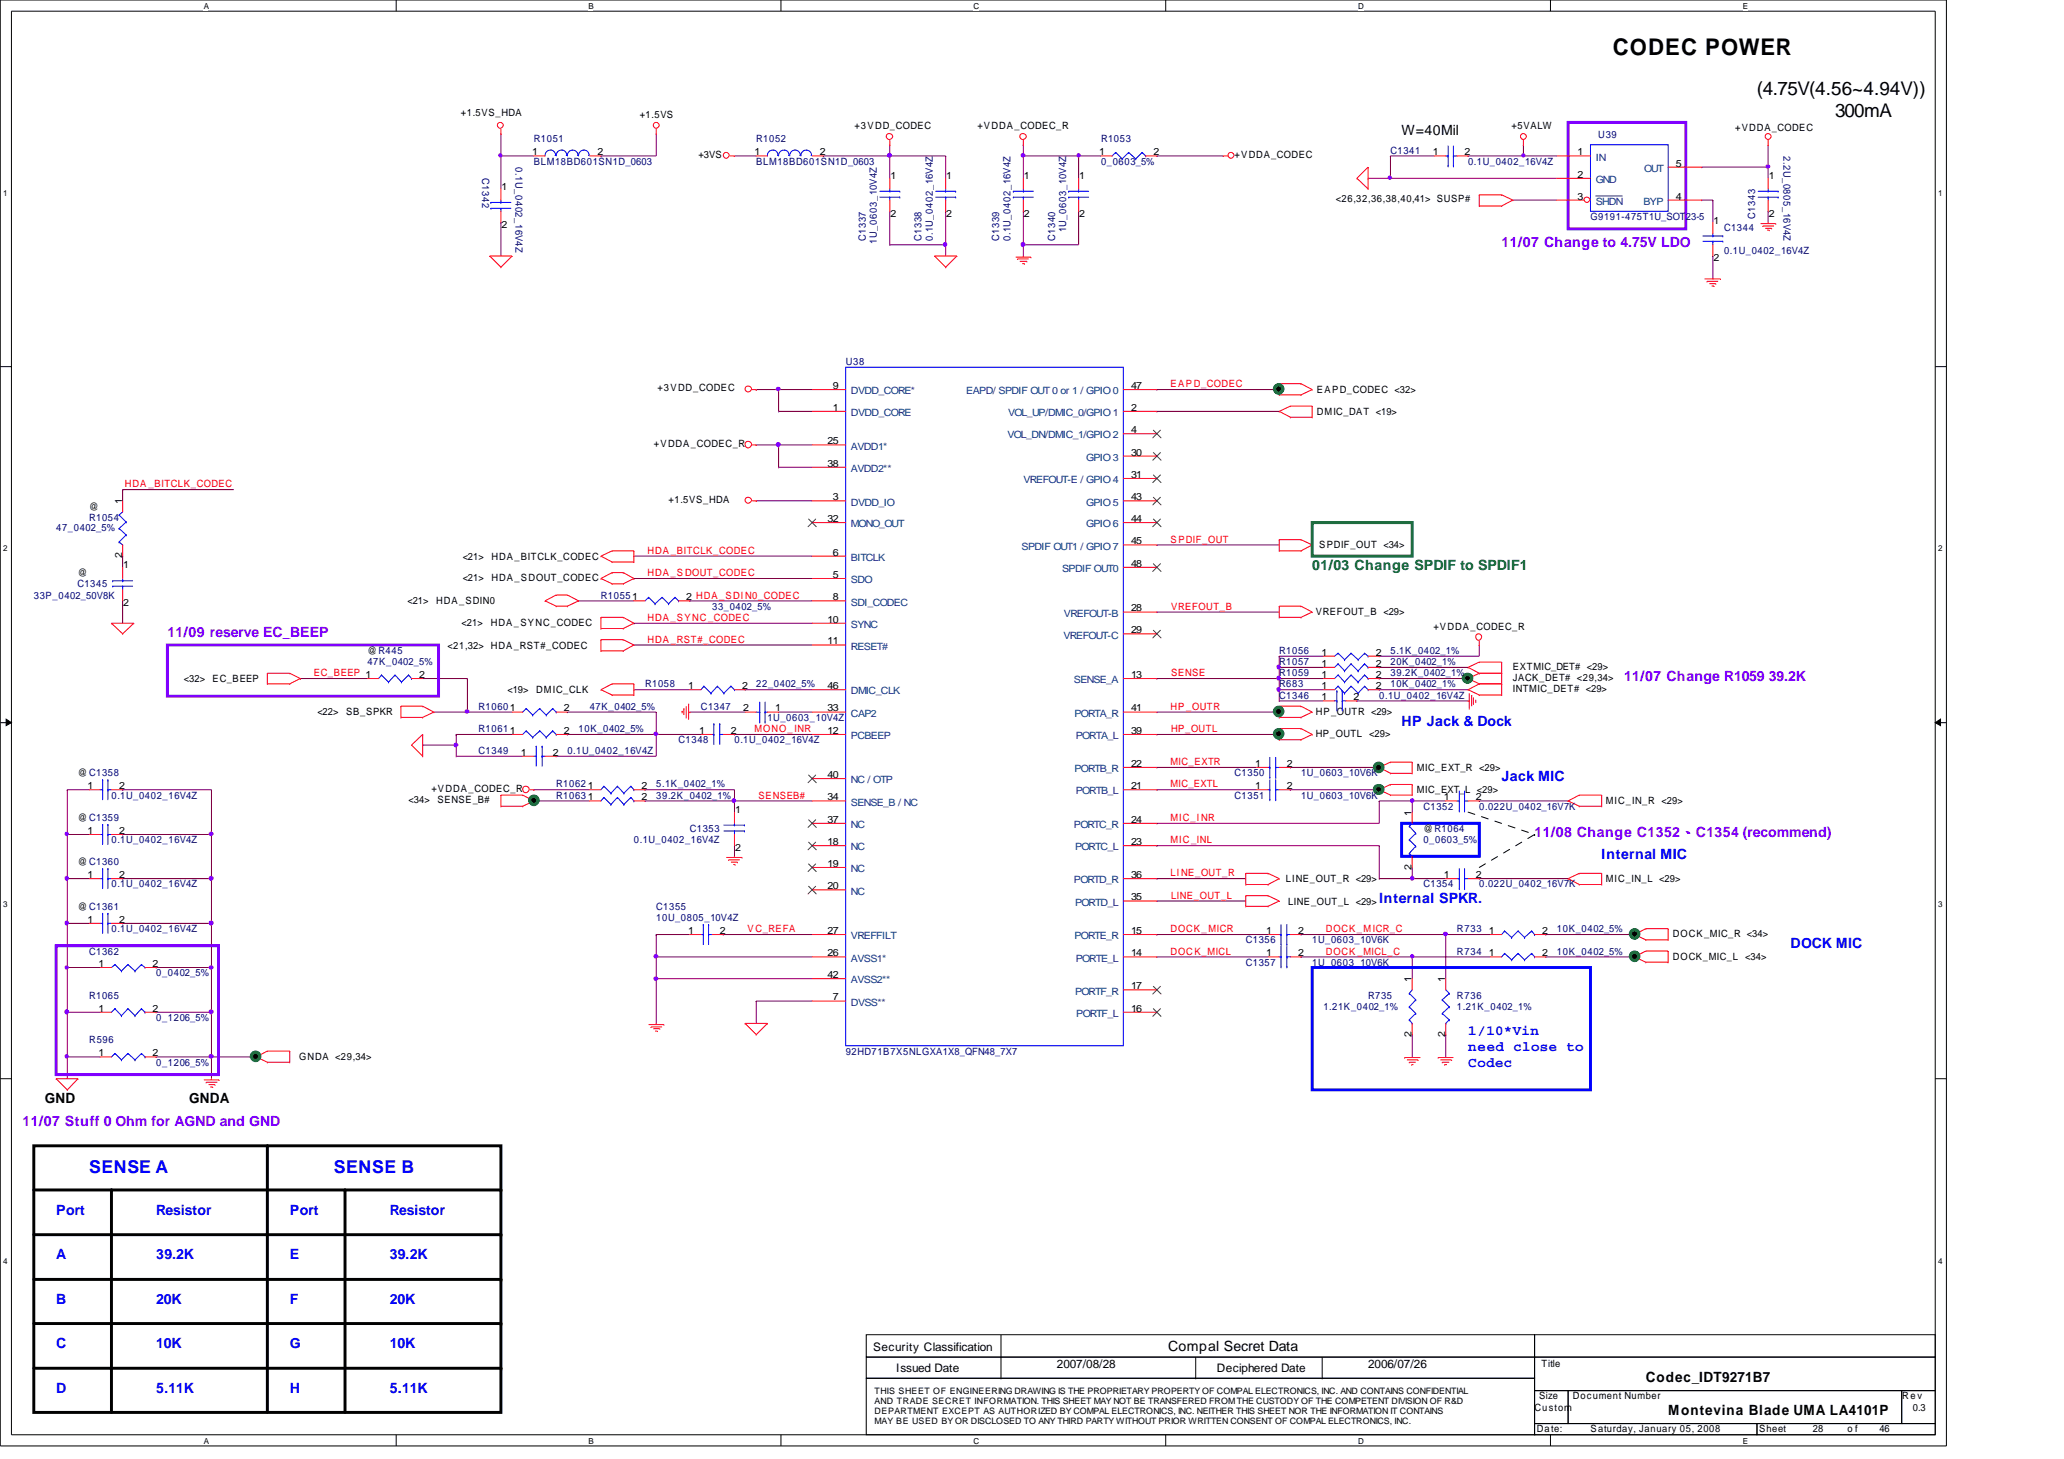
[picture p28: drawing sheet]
<svg xmlns="http://www.w3.org/2000/svg" width="297mm" height="210mm" viewBox="0 0 297 210" stroke-linecap="round" stroke-linejoin="round" font-family="sans-serif">
<defs><g id="words">
<text font-size="3.3" x="232.1" y="7.9">CODEC POWER</text>
<g font-size="2.7">
<text x="252.9" y="13.6">(4.75V(4.56~4.94V))</text>
<text x="264.1" y="16.8">300mA</text>
</g>
<g font-size="2.5" fill="#00f">
<text x="12.8" y="168.8">SENSE A</text>
<text x="48" y="168.8">SENSE B</text>
</g>
<g font-size="2">
<text x="201.7" y="19.4">W=40Mil</text>
<text x="6.5" y="158.7">GND</text>
<text x="27.2" y="158.7">GNDA</text>
<text x="168.1" y="194.3">Compal Secret Data</text>
<text x="236.9" y="198.8">Codec_IDT9271B7</text>
<text x="240.1" y="203.6">Montevina Blade UMA LA4101P</text>
</g>
<g font-size="2" fill="#8000ff">
<text x="216.1" y="35.6">11/07 Change to 4.75V LDO</text>
<text x="24.1" y="91.6">11/09 reserve EC_BEEP</text>
<text x="233.7" y="98">11/07 Change R1059 39.2K</text>
<text x="220.8" y="120.4">11/08 Change C1352、C1354 (recommend)</text>
<text x="3.3" y="162">11/07 Stuff 0 Ohm for AGND and GND</text>
</g>
<text font-size="2" fill="#008000" x="188.8" y="82">01/03 Change SPDIF to SPDIF1</text>
<g font-size="2" fill="#00f">
<text x="201.7" y="104.4">HP Jack &amp; Dock</text>
<text x="216.1" y="112.4">Jack MIC</text>
<text x="230.5" y="123.6">Internal MIC</text>
<text x="198.5" y="130">Internal SPKR.</text>
<text x="257.7" y="136.4">DOCK MIC</text>
<text x="211.3" y="148.9">1/10*Vin</text>
<text x="211.3" y="151.2">need close to</text>
<text x="211.3" y="153.5">Codec</text>
<text x="8.1" y="174.8">Port</text>
<text x="22.5" y="174.8">Resistor</text>
<text x="41.7" y="174.8">Port</text>
<text x="56.1" y="174.8">Resistor</text>
<text x="8.1" y="181.2">A</text>
<text x="22.5" y="181.2">39.2K</text>
<text x="41.7" y="181.2">E</text>
<text x="56.1" y="181.2">39.2K</text>
<text x="8.1" y="187.6">B</text>
<text x="22.5" y="187.6">20K</text>
<text x="41.7" y="187.6">F</text>
<text x="56.1" y="187.6">20K</text>
<text x="8.1" y="194">C</text>
<text x="22.5" y="194">10K</text>
<text x="41.7" y="194">G</text>
<text x="56.1" y="194">10K</text>
<text x="8.1" y="200.4">D</text>
<text x="22.5" y="200.4">5.11K</text>
<text x="41.7" y="200.4">H</text>
<text x="56.1" y="200.4">5.11K</text>
</g>
<g font-size="1.7">
<text x="125.7" y="194.3">Security Classification</text>
<text x="129" y="197.4">Issued Date</text>
<text x="152.1" y="196.8">2007/08/28</text>
<text x="175.1" y="197.4">Deciphered Date</text>
<text x="196.9" y="196.8">2006/07/26</text>
</g>
<g font-size="1.4">
<text x="66.3" y="16.7">+1.5VS_HDA</text>
<text x="92.1" y="16.9">+1.5VS</text>
<text x="76.6" y="22.4">1</text>
<text x="86" y="22.4">2</text>
<text x="100.5" y="22.7">+3VS</text>
<text x="108.6" y="22.4">1</text>
<text x="118" y="22.4">2</text>
<text x="123" y="18.5">+3VDD_CODEC</text>
<text x="140.7" y="18.5">+VDDA_CODEC_R</text>
<text x="158.2" y="22.4">1</text>
<text x="166" y="22.4">2</text>
<text x="177.7" y="22.7">+VDDA_CODEC</text>
<text x="206.2" y="22.4">1</text>
<text x="210.8" y="22.4">2</text>
<text x="217.5" y="18.5">+5VALW</text>
<text x="227" y="22.4">1</text>
<text x="241.2" y="24">5</text>
<text x="249.7" y="18.9">+VDDA_CODEC</text>
<text x="72.2" y="27.3">1</text>
<text x="128.1" y="25.7">1</text>
<text x="136.2" y="25.7">1</text>
<text x="147.4" y="25.7">1</text>
<text x="155.3" y="25.7">1</text>
<text x="192.2" y="29.1">&lt;26,32,36,38,40,41&gt; SUSP#</text>
<text x="227" y="25.6">2</text>
<text x="227" y="28.7">3</text>
<text x="241.2" y="28.7">4</text>
<text x="254.5" y="25.7">1</text>
<text x="72.2" y="32.8">2</text>
<text x="128.1" y="31.2">2</text>
<text x="136.2" y="31.2">2</text>
<text x="147.4" y="31.2">2</text>
<text x="155.3" y="31.2">2</text>
<text x="246.6" y="32.2">1</text>
<text x="254.5" y="31.2">2</text>
<text x="246.6" y="37.6">2</text>
<text x="94.6" y="56.3">+3VDD_CODEC</text>
<text x="119.8" y="59.1">1</text>
<text x="119.8" y="56">9</text>
<text x="162.8" y="59.1">2</text>
<text x="162.8" y="56">47</text>
<text x="189.5" y="56.5">EAPD_CODEC &lt;32&gt;</text>
<text x="189.5" y="59.7">DMIC_DAT &lt;19&gt;</text>
<text x="94.1" y="64.3">+VDDA_CODEC_R</text>
<text x="119.1" y="63.9">25</text>
<text x="162.8" y="62.3">4</text>
<text x="162.8" y="65.5">30</text>
<text x="119.1" y="67.1">38</text>
<text x="119.8" y="72">3</text>
<text x="162.8" y="68.7">31</text>
<text x="162.8" y="72">43</text>
<text x="12.8" y="73.3">@</text>
<text x="17.6" y="72.6" transform="rotate(-90 17.6 72.6)">1</text>
<text x="96.2" y="72.3">+1.5VS_HDA</text>
<text x="119.1" y="75.1">32</text>
<text x="162.8" y="75.1">44</text>
<text x="11.2" y="82.9">@</text>
<text x="17.6" y="80.3" transform="rotate(-90 17.6 80.3)">2</text>
<text x="17.7" y="81.8">1</text>
<text x="66.6" y="80.5">&lt;21&gt;</text>
<text x="66.6" y="83.7">&lt;21&gt;</text>
<text x="70.7" y="80.5">HDA_BITCLK_CODEC</text>
<text x="70.7" y="83.7">HDA_SDOUT_CODEC</text>
<text x="119.8" y="79.9">6</text>
<text x="119.8" y="83.1">5</text>
<text x="162.8" y="81.5">48</text>
<text x="162.8" y="78.3">45</text>
<text x="189.9" y="78.9">SPDIF_OUT &lt;34&gt;</text>
<text x="17.7" y="87.2">2</text>
<text x="58.6" y="86.9">&lt;21&gt;</text>
<text x="62.8" y="86.9">HDA_SDIN0</text>
<text x="98.8" y="86.4">2 HDA_SDIN0_CODEC</text>
<text x="119.1" y="89.6">10</text>
<text x="119.8" y="86.4">8</text>
<text x="162.8" y="88">28</text>
<text x="189.4" y="88.5">VREFOUT_B &lt;29&gt;</text>
<text x="52.9" y="94.1">@ R445</text>
<text x="64.4" y="93.3">&lt;21,32&gt; HDA_RST#_CODEC</text>
<text x="66.4" y="90.1">&lt;21&gt;</text>
<text x="70.7" y="90.1">HDA_SYNC_CODEC</text>
<text x="119.1" y="92.7">11</text>
<text x="162.8" y="91.1">29</text>
<text x="190.2" y="95.9">1</text>
<text x="190.2" y="94.3">1</text>
<text x="198" y="95.9">2</text>
<text x="198" y="94.3">2</text>
<text x="206.3" y="90.6">+VDDA_CODEC_R</text>
<text x="26.5" y="98.1">&lt;32&gt;</text>
<text x="30.6" y="98.1">EC_BEEP</text>
<text x="60.3" y="97.5">2</text>
<text x="73" y="99.7">&lt;19&gt;</text>
<text x="77.2" y="99.7">DMIC_CLK</text>
<text x="99" y="99.1">1</text>
<text x="106.8" y="99.1">2</text>
<text x="119.1" y="99.1">46</text>
<text x="162.8" y="97.5">13</text>
<text x="190.2" y="97.5">1</text>
<text x="190.2" y="99.1">1</text>
<text x="190.2" y="100.8">1</text>
<text x="194.8" y="100.8">2</text>
<text x="198" y="97.5">2</text>
<text x="198" y="99.1">2</text>
<text x="217.7" y="96.4">EXTMIC_DET# &lt;29&gt;</text>
<text x="217.7" y="98">JACK_DET# &lt;29,34&gt;</text>
<text x="217.7" y="99.6">INTMIC_DET# &lt;29&gt;</text>
<text x="45.7" y="102.9">&lt;22&gt;</text>
<text x="49.8" y="102.9">SB_SPKR</text>
<text x="81.1" y="105.6">2</text>
<text x="81.1" y="102.4">2</text>
<text x="100.6" y="105.6">1</text>
<text x="105.2" y="105.6">2</text>
<text x="107" y="102.4">2</text>
<text x="111.5" y="102.4">1</text>
<text x="119.1" y="105.6">12</text>
<text x="119.1" y="102.4">33</text>
<text x="162.8" y="102.4">41</text>
<text x="162.8" y="105.6">39</text>
<text x="189.4" y="106.1">HP_OUTL</text>
<text x="189.4" y="102.9">HP_OUTR &lt;29&gt;</text>
<text x="197.1" y="106.1">&lt;29&gt;</text>
<text x="11.2" y="111.7">@ C1358</text>
<text x="12.6" y="113.5">1</text>
<text x="17.1" y="113.5">2</text>
<text x="62.1" y="114">+VDDA_CODEC_R</text>
<text x="75" y="108.7">1</text>
<text x="79.5" y="108.7">2</text>
<text x="84.6" y="113.5">1</text>
<text x="92.3" y="113.5">2</text>
<text x="119.1" y="111.9">40</text>
<text x="162.8" y="113.5">21</text>
<text x="162.8" y="110.3">22</text>
<text x="180.6" y="113.5">1</text>
<text x="180.6" y="110.3">1</text>
<text x="185.2" y="113.5">2</text>
<text x="185.2" y="110.3">2</text>
<text x="203.9" y="110.9">MIC_EXT_R &lt;29&gt;</text>
<text x="11.2" y="118.1">@ C1359</text>
<text x="12.6" y="120">1</text>
<text x="17.1" y="120">2</text>
<text x="58.8" y="115.6">&lt;34&gt;</text>
<text x="62.9" y="115.6">SENSE_B#</text>
<text x="84.6" y="115.1">1</text>
<text x="92.3" y="115.1">2</text>
<text x="105.8" y="117">1</text>
<text x="119.1" y="115.1">34</text>
<text x="119.1" y="118.4">37</text>
<text x="162.8" y="118.4">24</text>
<text x="203.2" y="117.3" transform="rotate(-90 203.2 117.3)">1</text>
<text x="203.9" y="114.1">MIC_EXT_L &lt;29&gt;</text>
<text x="204.8" y="119.7">@ R1064</text>
<text x="207.8" y="115.1">1</text>
<text x="212.4" y="115.1">2</text>
<text x="231.1" y="115.7">MIC_IN_R &lt;29&gt;</text>
<text x="11.2" y="124.5">@ C1360</text>
<text x="105.8" y="122.4">2</text>
<text x="119.1" y="121.6">18</text>
<text x="119.1" y="124.7">19</text>
<text x="162.8" y="121.6">23</text>
<text x="203.2" y="125.1" transform="rotate(-90 203.2 125.1)">2</text>
<text x="11.2" y="130.9">@ C1361</text>
<text x="12.6" y="126.3">1</text>
<text x="17.1" y="126.3">2</text>
<text x="119.1" y="127.9">20</text>
<text x="162.8" y="126.3">36</text>
<text x="162.8" y="129.5">35</text>
<text x="185" y="126.9">LINE_OUT_R &lt;29&gt;</text>
<text x="185.4" y="130.1">LINE_OUT_L &lt;29&gt;</text>
<text x="207.8" y="126.3">1</text>
<text x="212.4" y="126.3">2</text>
<text x="231.1" y="126.9">MIC_IN_L &lt;29&gt;</text>
<text x="12.6" y="132.8">1</text>
<text x="17.1" y="132.8">2</text>
<text x="99" y="134.4">1</text>
<text x="103.6" y="134.4">2</text>
<text x="119.1" y="134.4">27</text>
<text x="119.1" y="137.6">26</text>
<text x="162.8" y="137.6">14</text>
<text x="162.8" y="134.4">15</text>
<text x="182.2" y="134.4">1</text>
<text x="182.2" y="137.6">1</text>
<text x="186.8" y="134.4">2</text>
<text x="186.8" y="137.6">2</text>
<text x="214.2" y="137.6">1</text>
<text x="214.2" y="134.4">1</text>
<text x="221.9" y="137.6">2</text>
<text x="221.9" y="134.4">2</text>
<text x="240.7" y="134.9">DOCK_MIC_R &lt;34&gt;</text>
<text x="14.2" y="139.1">1</text>
<text x="22" y="139.1">2</text>
<text x="119.1" y="140.7">42</text>
<text x="119.8" y="143.9">7</text>
<text x="162.8" y="142.3">17</text>
<text x="203.2" y="141.3" transform="rotate(-90 203.2 141.3)">1</text>
<text x="208" y="141.3" transform="rotate(-90 208 141.3)">1</text>
<text x="240.7" y="138.1">DOCK_MIC_L</text>
<text x="251.2" y="138.1">&lt;34&gt;</text>
<text x="14.2" y="145.5">1</text>
<text x="22" y="145.5">2</text>
<text x="162.8" y="145.5">16</text>
<text x="203.2" y="149.2" transform="rotate(-90 203.2 149.2)">2</text>
<text x="208" y="149.2" transform="rotate(-90 208 149.2)">2</text>
<text x="14.2" y="152">1</text>
<text x="22" y="152">2</text>
<text x="43" y="152.5">GNDA &lt;29,34&gt;</text>
<text x="221.9" y="196.7">Title</text>
<text x="220.8" y="202.9">Custom</text>
<text x="221.5" y="201.3">Size</text>
<text x="226.4" y="201.3">Document Number</text>
<text x="273.8" y="201.3">Re v</text>
<text x="275.3" y="202.9">0.3</text>
<text x="221.2" y="206.1">Date:</text>
<text x="228.9" y="206.1">Saturday, January 05, 2008</text>
<text x="253.2" y="206.1">Sheet</text>
<text x="260.9" y="206.1">28</text>
<text x="265.9" y="206.1">o f</text>
<text x="270.5" y="206.1">46</text>
</g>
<g font-size="1.4" fill="#000080">
<text x="76.8" y="20.5">R1051</text>
<text x="76.8" y="23.7">BLM18BD601SN1D_0603</text>
<text x="108.8" y="20.5">R1052</text>
<text x="108.8" y="23.7">BLM18BD601SN1D_0603</text>
<text x="158.4" y="20.5">R1053</text>
<text x="158.4" y="23.7">0_0603_5%</text>
<text x="200.1" y="22.1">C1341</text>
<text x="211.3" y="23.7">0.1U_0402_16V4Z</text>
<text x="230" y="19.8">U39</text>
<text x="256.7" y="22.4" transform="rotate(90 256.7 22.4)">2.2U_0805_16V4Z</text>
<text x="69.4" y="25.7" transform="rotate(90 69.4 25.7)">C1342</text>
<text x="74.2" y="24" transform="rotate(90 74.2 24)">0.1U_0402_16V4Z</text>
<text x="124.6" y="34.7" transform="rotate(-90 124.6 34.7)">C1337</text>
<text x="126.2" y="35.1" transform="rotate(-90 126.2 35.1)">1U_0603_10V4Z</text>
<text x="132.6" y="34.7" transform="rotate(-90 132.6 34.7)">C1338</text>
<text x="134.2" y="34.7" transform="rotate(-90 134.2 34.7)">0.1U_0402_16V4Z</text>
<text x="143.8" y="34.7" transform="rotate(-90 143.8 34.7)">C1339</text>
<text x="145.4" y="34.7" transform="rotate(-90 145.4 34.7)">0.1U_0402_16V4Z</text>
<text x="151.8" y="34.7" transform="rotate(-90 151.8 34.7)">C1340</text>
<text x="153.5" y="33.4" transform="rotate(-90 153.5 33.4)">1U_0603_10V4Z</text>
<text x="228.9" y="31.7">G9191-475T1U_SOT23-5</text>
<text x="248.1" y="33.3">C1344</text>
<text x="252.6" y="31.5" transform="rotate(-90 252.6 31.5)">C1343</text>
<text x="248.1" y="36.5">0.1U_0402_16V4Z</text>
<text x="121.7" y="52.5">U38</text>
<text x="8.1" y="76.5">47_0402_5%</text>
<text x="12.8" y="74.9">R1054</text>
<text x="4.9" y="86.1">33P_0402_50V8K</text>
<text x="11.1" y="84.5">C1345</text>
<text x="86.5" y="86.1">R10551</text>
<text x="102.5" y="87.7">33_0402_5%</text>
<text x="52.9" y="95.7">47K_0402_5%</text>
<text x="184.1" y="95.7">R1057</text>
<text x="184.1" y="94.1">R1056</text>
<text x="200.1" y="95.7">20K_0402_1%</text>
<text x="200.1" y="94.1">5.1K_0402_1%</text>
<text x="92.8" y="98.9">R1058</text>
<text x="108.8" y="98.9">22_0402_5%</text>
<text x="184.1" y="97.3">R1059</text>
<text x="184.1" y="98.9">R683</text>
<text x="184.1" y="100.5">C1346</text>
<text x="198.5" y="100.5">0.1U_0402_16V4Z</text>
<text x="200.1" y="97.3">39.2K_0402_1%</text>
<text x="200.1" y="98.9">10K_0402_1%</text>
<text x="68.9" y="105.3">R10611</text>
<text x="68.9" y="102.1">R10601</text>
<text x="83.3" y="105.3">10K_0402_5%</text>
<text x="84.9" y="102.1">47K_0402_5%</text>
<text x="97.7" y="106.9">C1348</text>
<text x="100.9" y="102.1">C1347</text>
<text x="105.7" y="106.9">0.1U_0402_16V4Z</text>
<text x="110.4" y="103.7">1U_0603_10V4Z</text>
<text x="68.9" y="108.5">C1349</text>
<text x="80" y="113.3">R1062</text>
<text x="81.7" y="108.5">0.1U_0402_16V4Z</text>
<text x="94.4" y="113.3">5.1K_0402_1%</text>
<text x="177.7" y="111.7">C1350</text>
<text x="187.2" y="111.7">1U_0603_10V6K</text>
<text x="16" y="114.9">0.1U_0402_16V4Z</text>
<text x="80" y="114.9">R1063</text>
<text x="94.4" y="114.9">39.2K_0402_1%</text>
<text x="99.3" y="119.7">C1353</text>
<text x="177.7" y="114.9">C1351</text>
<text x="187.2" y="114.9">1U_0603_10V6K</text>
<text x="204.8" y="116.5">C1352</text>
<text x="212.9" y="116.5">0.022U_0402_16V7K</text>
<text x="16" y="121.3">0.1U_0402_16V4Z</text>
<text x="91.2" y="121.3">0.1U_0402_16V4Z</text>
<text x="204.8" y="121.3">0_0603_5%</text>
<text x="16" y="127.7">0.1U_0402_16V4Z</text>
<text x="94.4" y="130.9">C1355</text>
<text x="204.8" y="127.7">C1354</text>
<text x="212.9" y="127.7">0.022U_0402_16V7K</text>
<text x="12.8" y="137.3">C1362</text>
<text x="16" y="134.1">0.1U_0402_16V4Z</text>
<text x="94.4" y="132.5">10U_0805_10V4Z</text>
<text x="179.3" y="135.7">C1356</text>
<text x="188.8" y="135.7">1U_0603_10V6K</text>
<text x="209.7" y="137.3">R734</text>
<text x="209.7" y="134.1">R733</text>
<text x="224.1" y="137.3">10K_0402_5%</text>
<text x="224.1" y="134.1">10K_0402_5%</text>
<text x="12.8" y="143.7">R1065</text>
<text x="22.5" y="140.5">0_0402_5%</text>
<text x="179.3" y="138.9">C1357</text>
<text x="188.8" y="138.9">1U_0603_10V6K</text>
<text x="196.9" y="143.7">R735</text>
<text x="209.7" y="143.7">R736</text>
<text x="22.5" y="146.9">0_1206_5%</text>
<text x="190.5" y="145.3">1.21K_0402_1%</text>
<text x="209.7" y="145.3">1.21K_0402_1%</text>
<text x="12.8" y="150.1">R596</text>
<text x="22.5" y="153.3">0_1206_5%</text>
<text x="121.7" y="151.7">92HD71B7X5NLGXA1X8_QFN48_7X7</text>
</g>
<g font-size="1.4" fill="#004080">
<text x="229.7" y="23.1">IN</text>
<text x="229.7" y="26.3">GND</text>
<text x="229.7" y="29.5">SHDN</text>
<text x="236.5" y="29.5">BYP</text>
<text x="236.6" y="24.7">OUT</text>
<text x="122.5" y="59.9">DVDD_CORE</text>
<text x="122.5" y="56.7">DVDD_CORE*</text>
<text x="139.1" y="56.7">EAPD/ SPDIF OUT 0 or 1 / GPIO 0</text>
<text x="145.1" y="59.9">VOL_UP/DMIC_0/GPIO 1</text>
<text x="122.5" y="64.7">AVDD1*</text>
<text x="145" y="63.1">VOL_DN/DMIC_1/GPIO 2</text>
<text x="122.5" y="67.9">AVDD2**</text>
<text x="147.3" y="69.5">VREFOUT-E / GPIO 4</text>
<text x="156.3" y="66.3">GPIO 3</text>
<text x="122.5" y="72.7">DVDD_IO</text>
<text x="122.5" y="75.9">MONO_OUT</text>
<text x="156.3" y="75.9">GPIO 6</text>
<text x="156.3" y="72.7">GPIO 5</text>
<text x="122.5" y="80.7">BITCLK</text>
<text x="122.5" y="83.9">SDO</text>
<text x="147" y="79.1">SPDIF OUT1 / GPIO 7</text>
<text x="152.9" y="82.3">SPDIF OUT0</text>
<text x="122.5" y="87.1">SDI_CODEC</text>
<text x="153.1" y="88.7">VREFOUT-B</text>
<text x="122.5" y="93.5">RESET#</text>
<text x="122.5" y="90.3">SYNC</text>
<text x="153" y="91.9">VREFOUT-C</text>
<text x="122.5" y="99.9">DMIC_CLK</text>
<text x="154.6" y="98.3">SENSE_A</text>
<text x="122.5" y="106.3">PCBEEP</text>
<text x="122.5" y="103.1">CAP2</text>
<text x="154.6" y="103.1">PORTA_R</text>
<text x="154.8" y="106.3">PORTA_L</text>
<text x="122.5" y="112.7">NC / OTP</text>
<text x="154.6" y="111.1">PORTB_R</text>
<text x="122.5" y="115.9">SENSE_B / NC</text>
<text x="122.5" y="119.1">NC</text>
<text x="154.6" y="119.1">PORTC_R</text>
<text x="154.8" y="114.3">PORTB_L</text>
<text x="122.5" y="122.3">NC</text>
<text x="122.5" y="125.5">NC</text>
<text x="154.7" y="122.3">PORTC_L</text>
<text x="122.5" y="128.7">NC</text>
<text x="154.6" y="127.1">PORTD_R</text>
<text x="154.7" y="130.3">PORTD_L</text>
<text x="122.5" y="135.1">VREFFILT</text>
<text x="154.6" y="135.1">PORTE_R</text>
<text x="122.5" y="138.3">AVSS1*</text>
<text x="122.5" y="141.5">AVSS2**</text>
<text x="154.7" y="143.1">PORTF_R</text>
<text x="154.8" y="138.3">PORTE_L</text>
<text x="122.5" y="144.7">DVSS**</text>
<text x="154.9" y="146.3">PORTF_L</text>
</g>
<g font-size="1.4" fill="#f00">
<text x="168.4" y="55.7">EAP D_CODEC</text>
<text x="18" y="70.1">HDA _BITCLK_CODEC</text>
<text x="93.2" y="79.7">HDA _BITCLK_CODEC</text>
<text x="93.2" y="82.9">HDA_S DOUT_CODEC</text>
<text x="168.4" y="78.1">S PDIF_OUT</text>
<text x="93.2" y="89.3">HDA_SYNC_CODEC</text>
<text x="168.5" y="87.7">VREFOUT_B</text>
<text x="93.2" y="92.5">HDA _RST#_CODEC</text>
<text x="45.2" y="97.3">EC_BEEP 1</text>
<text x="168.5" y="97.3">SENSE</text>
<text x="108.6" y="105.3">MONO_ INR</text>
<text x="168.4" y="102.1">HP _OUTR</text>
<text x="168.5" y="105.3">HP_OUTL</text>
<text x="168.4" y="110.1">MIC_EXTR</text>
<text x="168.4" y="113.3">MIC_EXTL</text>
<text x="109.2" y="114.9">SENSEB#</text>
<text x="168.4" y="118.1">MIC_INR</text>
<text x="168.4" y="121.3">MIC_INL</text>
<text x="168.4" y="126.1">LINE_OUT_R</text>
<text x="168.5" y="129.3">LINE_OUT_L</text>
<text x="107.6" y="134.1">V C_REFA</text>
<text x="168.4" y="137.3">DOCK_MICL</text>
<text x="168.4" y="134.1">DOCK_ MICR</text>
<text x="190.8" y="134.1">DOCK_MICR_C</text>
<text x="190.8" y="137.3">DOCK _MICL_C</text>
</g>
<g font-size="1.3">
<text x="125.9" y="202">AND TRADE SECRET INFORMATION. THIS SHEET MAY NOT BE TRANSFERED FROM THE CUSTODY OF THE COMPETENT DIVISION OF R&amp;D</text>
<text x="125.9" y="203.5">DEPARTMENT EXCEPT AS AUTHORIZED BY COMPAL ELECTRONICS, INC. NEITHER THIS SHEET NOR THE INFORMATION IT CONTAINS</text>
<text x="125.9" y="200.6">THIS SHEET OF ENGINEERING DRAWING IS THE PROPRIETARY PROPERTY OF COMPAL ELECTRONICS, INC. AND CONTAINS CONFIDENTIAL</text>
<text x="125.9" y="204.9">MAY BE USED BY OR DISCLOSED TO ANY THIRD PARTY WITHOUT PRIOR WRITTEN CONSENT OF COMPAL ELECTRONICS, INC.</text>
</g>
<g font-size="1.2">
<text x="29.3" y="1.3">A</text>
<text x="84.7" y="1.3">B</text>
<text x="140.1" y="1.3">C</text>
<text x="195.4" y="1.3">D</text>
<text x="250.8" y="1.3">E</text>
<text x=".5" y="28.2">1</text>
<text x="278.9" y="28.2">1</text>
<text x=".5" y="79.3">2</text>
<text x="278.9" y="79.3">2</text>
<text x=".5" y="130.6">3</text>
<text x="278.9" y="130.6">3</text>
<text x=".5" y="181.8">4</text>
<text x="278.9" y="181.8">4</text>
<text x="29.3" y="207.7">A</text>
<text x="84.7" y="207.7">B</text>
<text x="140.1" y="207.7">C</text>
<text x="195.4" y="207.7">D</text>
<text x="250.8" y="207.7">E</text>
</g>
</g></defs>
<path d="M0 0h280.1v208h-280.1zM1.6 1.6h276.9v204.8h-276.9z" fill="none" stroke="#000" stroke-width=".14"/>
<g fill="#fff">
<path d="M29.3 .3h.6v1.2h-.6z"/>
<path d="M29.3 206.7h.6v1.2h-.6z"/>
</g>
<path d="M57 0v1.6M57 206.4v1.6" fill="none" stroke="#000" stroke-width=".14"/>
<g fill="#fff">
<path d="M84.7 .3h.7v1.2h-.7z"/>
<path d="M84.7 206.7h.7v1.2h-.7z"/>
</g>
<path d="M112.4 0v1.6M112.4 206.4v1.6" fill="none" stroke="#000" stroke-width=".14"/>
<g fill="#fff">
<path d="M140.1 .3h.7v1.2h-.7z"/>
<path d="M140.1 206.7h.7v1.2h-.7z"/>
</g>
<path d="M167.8 0v1.6M167.8 206.4v1.6" fill="none" stroke="#000" stroke-width=".14"/>
<g fill="#fff">
<path d="M195.4 .3h.8v1.2h-.8z"/>
<path d="M195.4 206.7h.8v1.2h-.8z"/>
</g>
<path d="M223.1 0v1.6M223.1 206.4v1.6" fill="none" stroke="#000" stroke-width=".14"/>
<g fill="#fff">
<path d="M250.8 .3h.7v1.2h-.7z"/>
<path d="M250.8 206.7h.7v1.2h-.7z"/>
<path d="M.5 27.2h.6v1.2h-.6z"/>
<path d="M278.9 27.2h.6v1.2h-.6z"/>
<path d="M.5 78.3h.6v1.3h-.6z"/>
<path d="M278.9 78.3h.6v1.3h-.6z"/>
</g>
<path d="M0 52.7h1.6M278.5 52.7h1.6" fill="none" stroke="#000" stroke-width=".14"/>
<g fill="#fff">
<path d="M.5 129.5h.6v1.3h-.6z"/>
<path d="M278.9 129.5h.6v1.3h-.6z"/>
</g>
<path d="M0 104h1.6M.9 103.5l.7 .5-.7 .4zM278.5 104l.8-.5v.9zM278.5 104h1.6" fill="none" stroke="#000" stroke-width=".14"/>
<path d="M.9 103.5l.7 .5-.7 .4zM278.5 104l.8-.5v.9z" fill="#000"/>
<g fill="#fff">
<path d="M.5 180.8h.6v1.2h-.6z"/>
<path d="M278.9 180.8h.6v1.2h-.6z"/>
</g>
<path d="M0 155.2h1.6M278.5 155.2h1.6" fill="none" stroke="#000" stroke-width=".14"/>
<g fill="none" stroke="#800040" stroke-width=".14">
<path d="M72.1 19.2h.1M72.1 19.2v8M94.4 19.2h.1M94.4 19.2v3.2h-7.9M72.1 22.4h.1M72.1 32h.1M72.1 22.4h4.7M72.1 32v4.8M86.5 22.4h.1M105.7 22.4h.1M105.7 22.4h3.1M118.5 22.4h.1"/>
<path d="M118.5 22.4h17.6M128.1 35.2h.1M128.1 22.4h.1M128.1 20.8h.1M128.1 30.4h.1M128.1 35.2h8M128.1 20.8v4.9M128.1 30.4v4.8M136.1 30.4h.1M136.1 22.4h.1M136.1 35.2h.1M136.1 22.4v3.3"/>
<path d="M136.1 30.4v6.4M147.3 22.4h.1M147.3 35.2h.1M147.3 20.8h.1M147.3 30.4h.1M147.3 20.8v4.9M147.3 30.4v6.4M147.3 22.4h11.1M155.2 30.4h.1M155.2 22.4h.1M155.2 30.4v4.8h-7.9M155.2 22.4v3.3"/>
<path d="M166.5 22.4h.1M166.5 22.4h9.6M196.9 25.7h.1M196.9 25.7h27.2M200.1 25.7h.1M200.1 22.4h.1M200.1 22.4h6.4M200.1 22.4v3.3M211.3 22.4h.1M211.3 22.4h12.8M217.7 28.8h.1M217.7 28.8h6.4"/>
<path d="M219.2 20.8h.1M219.2 22.4h.1M219.2 20.8v1.6M244.9 24h.1M244.9 28.8h.1M244.9 24h9.6M244.9 28.8h1.6M246.5 36.8h.1M246.5 28.8h.1M246.5 28.8v3.2M246.5 36.8v3.2M254.5 20.8h.1"/>
<path d="M254.5 24h.1M254.5 30.4h.1M254.5 20.8v4.9M254.5 30.4v1.6M108.8 56h.1M108.8 56h8.1M112.1 56h.1M112.1 59.2h.1M112.1 59.2h4.8M112.1 56v3.2M166.5 56h.1M166.5 59.2h.1"/>
<path d="M166.5 56h17.6M166.5 59.2h17.6M17.6 70.4h.1M17.6 70.4v1.7M17.6 70.4h16.1M108.8 64h.1M108.8 72.1h.1M108.8 64h8.1M108.8 72.1h8.1M112.1 64h.1M112.1 67.2h.1M112.1 64v3.2"/>
<path d="M112.1 67.2h4.8M166.5 78.4h.1M166.5 78.4h17.6M17.6 80h.1M17.6 86.4h.1M17.6 80v1.6M17.6 86.4v3.3M43.2 97.6h.1M43.2 97.6h9.7M60.8 97.6h6.5M67.3 97.6h.1M67.3 97.6v4.8"/>
<path d="M83.3 86.4h.1M83.3 86.4h7.9M91.2 89.7h.1M91.2 92.8h.1M91.2 99.2h.1M91.2 80h.1M91.2 83.2h.1M91.2 89.7h25.7M91.2 92.8h25.7M91.2 99.2h8.1M91.2 80h25.7M91.2 83.2h25.7"/>
<path d="M99.3 86.4h.1M99.3 86.4h17.6M107.2 99.2h.1M107.2 99.2h9.7M166.5 88.1h.1M166.5 97.6h.1M166.5 88.1h17.6M166.5 97.6h24M184.1 96h.1M184.1 97.6h.1M184.1 99.2h.1M184.1 94.4h.1"/>
<path d="M184.1 99.2h6.4M184.1 96h6.4M184.1 94.4v6.4M184.1 94.4h6.4M198.5 96h.1M198.5 97.6h.1M198.5 94.4h.1M198.5 99.2h.1M198.5 99.2h12.8M198.5 97.6h12.8M198.5 96h12.8M212.9 92.8h.1"/>
<path d="M212.9 92.8v1.6h-14.4M9.7 113.6h.1M9.7 113.6v41.6M9.7 113.6h3.1M17.6 113.6h.1M17.6 113.6h12.8M30.4 113.6h.1M30.4 113.6v41.6M60.8 107.2h.1M60.8 107.2h4.9M62.4 102.4h.1M62.4 102.4h11.3"/>
<path d="M65.7 105.7h.1M65.7 107.2h.1M65.7 108.8h.1M65.7 105.7h8M65.7 108.8h9.5M65.7 105.7v3.1M67.3 102.4h.1M76.8 115.2h.1M76.8 113.6h.1M76.8 113.6h8.1M76.8 115.2h8.1M80 108.8h.1"/>
<path d="M81.7 105.7h.1M81.7 102.4h.1M81.7 105.7h19.2M81.7 102.4h12.7M92.8 113.6h.1M92.8 115.2h.1M92.8 113.6h12.9M92.8 115.2h24.1M94.4 105.7h.1M94.4 102.4h.1M94.4 102.4v6.4h-14.4M99.3 102.4h.1"/>
<path d="M99.3 102.4h7.9M105.7 105.7h.1M105.7 115.2h.1M105.7 113.6h.1M105.7 105.7h11.2M105.7 113.6v3.2M112.1 102.4h.1M112.1 102.4h4.8M166.5 110.4h.1M166.5 113.6h.1M166.5 105.7h.1M166.5 102.4h.1"/>
<path d="M166.5 118.4h.1M166.5 105.7h17.6M166.5 102.4h17.6M166.5 110.4h14.4M166.5 113.6h14.4M184.1 100.8h.1M184.1 100.8h6.4M185.7 110.4h.1M185.7 113.6h.1M185.7 110.4h12.8M185.7 113.6h12.8M195.3 100.8h.1"/>
<path d="M195.3 100.8h16M198.5 115.2h.1M198.5 115.2h9.6M198.5 115.2v3.2h-32M203.2 115.2h.1M203.2 115.2v1.6M212.9 115.2h.1M212.9 115.2h12.8M9.7 120.1h.1M9.7 139.2h.1M9.7 126.4h.1M9.7 132.8h.1"/>
<path d="M9.7 126.4h3.1M9.7 120.1h3.1M9.7 132.8h3.1M9.7 139.2h4.7M17.6 132.8h.1M17.6 126.4h.1M17.6 120.1h.1M17.6 126.4h12.8M17.6 120.1h12.8M17.6 132.8h12.8M22.5 139.2h.1M22.5 139.2h7.9"/>
<path d="M30.4 120.1h.1M30.4 126.4h.1M30.4 139.2h.1M30.4 132.8h.1M94.4 134.5h.1M94.4 137.7h.1M94.4 134.5v12.7M94.4 134.5h4.9M94.4 137.7h22.5M104.1 134.5h.1M104.1 134.5h12.8M105.7 121.7h.1"/>
<path d="M105.7 121.7v1.5M166.5 129.6h.1M166.5 126.4h.1M166.5 121.7h.1M166.5 137.7h.1M166.5 134.5h.1M166.5 126.4h12.8M166.5 134.5h16M166.5 137.7h16M166.5 129.6h12.8M166.5 121.7h32M187.2 134.5h.1"/>
<path d="M187.2 137.7h.1M187.2 134.5h27.3M187.2 137.7h27.3M198.5 121.7h.1M198.5 126.4h.1M198.5 121.7v4.7M198.5 126.4h9.6M203.2 126.4h.1M203.2 124.8h.1M203.2 137.7h.1M203.2 124.8v1.6M203.2 137.7v3.1"/>
<path d="M208.1 134.5h.1M208.1 134.5v6.3M212.9 126.4h.1M212.9 126.4h12.8M222.5 134.5h.1M222.5 137.7h.1M222.5 134.5h12.7M222.5 137.7h12.7M9.7 152.1h.1M9.7 145.6h.1M9.7 152.1h4.7M9.7 145.6h4.7"/>
<path d="M22.5 145.6h.1M22.5 152.1h.1M22.5 152.1h14.4M22.5 145.6h7.9M30.4 145.6h.1M30.4 152.1h.1M94.4 140.8h.1M94.4 140.8h22.5M108.8 144h.1M108.8 144v3.2M108.8 144h8.1M203.2 148.8h.1"/>
<path d="M203.2 148.8v3.3M208.1 148.8h.1M208.1 148.8v3.3"/>
</g>
<g fill="none" stroke="#f00" stroke-width=".14">
<path d="M212.9 29.6h.1M212.9 28h.1M212.9 28h3.2M212.9 29.6h3.2M212.9 28v1.6M216.1 28h.1M216.1 29.6h.1M216.1 28l1.6 .8M217.7 28.8h.1M217.7 28.8l-1.6 .8M184.1 55.2h.1M184.1 56.8h.1"/>
<path d="M184.1 59.2h.1M184.1 55.2v1.6M184.1 55.2h3.1M184.1 56.8h3.1M184.1 59.2l1.6 .8M185.7 58.4h.1M185.7 58.4h3.1M185.7 58.4l-1.6 .8M187.2 55.2h.1M187.2 56.8h.1M187.2 55.2l1.6 .8M188.8 56h.1"/>
<path d="M188.8 58.4h.1M188.8 56l-1.6 .8M188.8 58.4v1.6M88.1 79.2h.1M88.1 79.2l-1.6 .8M88.1 79.2h3.1M91.2 79.2h.1M91.2 79.2v1.7M184.1 77.6h.1M184.1 79.2h.1M184.1 77.6v1.6M184.1 79.2h3.1"/>
<path d="M184.1 77.6h3.1M185.7 60h.1M185.7 60h3.1M187.2 77.6h.1M187.2 79.2h.1M187.2 77.6l1.6 .8M188.8 60h.1M188.8 78.4h.1M188.8 78.4l-1.6 .8M38.5 98.4h.1M38.5 96.9h.1M38.5 96.9h3.2"/>
<path d="M38.5 98.4h3.2M38.5 96.9v1.5M41.7 96.9h.1M41.7 98.4h.1M41.7 96.9l1.5 .7M43.2 97.6h.1M43.2 97.6l-1.5 .8M78.4 86.4h.1M78.4 86.4l1.6 .8M80 85.6h.1M80 87.2h.1M80 87.2h1.7"/>
<path d="M80 85.6l-1.6 .8M80 85.6h1.7M81.7 85.6h.1M81.7 87.2h.1M81.7 85.6l1.6 .8M83.3 86.4h.1M83.3 86.4l-1.6 .8M86.5 80h.1M86.5 83.2h.1M86.5 90.4h.1M86.5 88.8h.1M86.5 93.6h.1"/>
<path d="M86.5 92h.1M86.5 99.2h.1M86.5 88.8h3.2M86.5 80l1.6 .9M86.5 83.2l1.6 .8M86.5 90.4h3.2M86.5 88.8v1.6M86.5 92v1.6M86.5 92h3.2M86.5 93.6h3.2M86.5 99.2l1.6 .8M88.1 80.9h.1"/>
<path d="M88.1 82.4h.1M88.1 84h.1M88.1 98.4h.1M88.1 100h.1M88.1 80.9h3.1M88.1 82.4l-1.6 .8M88.1 82.4h1.6M88.1 84h1.6M88.1 98.4h3.1M88.1 98.4l-1.6 .8M88.1 100h3.1M89.7 82.4h.1"/>
<path d="M89.7 84h.1M89.7 88.8h.1M89.7 90.4h.1M89.7 92h.1M89.7 93.6h.1M89.7 82.4l1.5 .8M89.7 88.8l1.5 .9M89.7 92l1.5 .8M91.2 80.9h.1M91.2 83.2h.1M91.2 89.7h.1M91.2 92.8h.1"/>
<path d="M91.2 98.4h.1M91.2 100h.1M91.2 98.4v1.6M91.2 83.2l-1.5 .8M91.2 89.7l-1.5 .7M91.2 92.8l-1.5 .8M184.1 87.2h.1M184.1 88.8h.1M184.1 88.8h3.1M184.1 87.2h3.1M184.1 87.2v1.6M187.2 88.8h.1"/>
<path d="M187.2 87.2h.1M187.2 87.2l1.6 .9M188.8 88.1h.1M188.8 88.1l-1.6 .7M211.3 96h.1M211.3 97.6h.1M211.3 99.2h.1M211.3 96l1.6 .9M211.3 97.6l1.6 .8M211.3 99.2l1.6 .8M212.9 96.9h.1M212.9 95.2h.1"/>
<path d="M212.9 98.4h.1M212.9 100h.1M212.9 96.9h3.2M212.9 95.2h3.2M212.9 95.2l-1.6 .8M212.9 98.4h3.2M212.9 96.9l-1.6 .7M212.9 100h3.2M212.9 98.4l-1.6 .8M216.1 96.9h.1M216.1 95.2h.1M216.1 98.4h.1"/>
<path d="M216.1 100h.1M216.1 95.2v4.8M57.7 103.2h.1M57.7 101.6h.1M57.7 101.6h3.1M57.7 103.2h3.1M57.7 101.6v1.6M60.8 101.6h.1M60.8 103.2h.1M60.8 101.6l1.6 .8M62.4 102.4h.1M62.4 102.4l-1.6 .8"/>
<path d="M72.1 116h.1M72.1 114.4h.1M72.1 114.4h3.1M72.1 116h3.1M72.1 114.4v1.6M75.2 116h.1M75.2 114.4h.1M75.2 114.4l1.6 .8M76.8 115.2h.1M76.8 115.2l-1.6 .8M184.1 104.8h.1M184.1 106.4h.1"/>
<path d="M184.1 101.6h.1M184.1 103.2h.1M184.1 101.6v1.6M184.1 104.8v1.6M184.1 101.6h3.1M184.1 103.2h3.1M184.1 106.4h3.1M184.1 104.8h3.1M187.2 106.4h.1M187.2 104.8h.1M187.2 103.2h.1M187.2 101.6h.1"/>
<path d="M187.2 104.8l1.6 .9M187.2 101.6l1.6 .8M188.8 105.7h.1M188.8 102.4h.1M188.8 105.7l-1.6 .7M188.8 102.4l-1.6 .8M198.5 113.6h.1M198.5 110.4h.1M198.5 113.6l1.6 .8M198.5 110.4l1.6 .9M200.1 112.9h.1M200.1 114.4h.1"/>
<path d="M200.1 109.6h.1M200.1 111.3h.1M200.1 112.9h3.1M200.1 112.9l-1.6 .7M200.1 114.4h3.1M200.1 109.6h3.1M200.1 109.6l-1.6 .8M200.1 111.3h3.1M203.2 114.4h.1M203.2 112.9h.1M203.2 111.3h.1M203.2 109.6h.1"/>
<path d="M203.2 109.6v1.7M203.2 112.9v1.5M225.7 115.2h.1M225.7 115.2l1.6 .8M227.3 114.4h.1M227.3 116h.1M227.3 114.4h3.2M227.3 114.4l-1.6 .8M227.3 116h3.2M230.5 116h.1M230.5 114.4h.1M230.5 114.4v1.6"/>
<path d="M179.3 128.9h.1M179.3 130.4h.1M179.3 125.6h.1M179.3 127.3h.1M179.3 125.6h3.2M179.3 127.3h3.2M179.3 130.4h3.2M179.3 128.9h3.2M179.3 125.6v1.7M179.3 128.9v1.5M182.5 130.4h.1M182.5 128.9h.1"/>
<path d="M182.5 127.3h.1M182.5 125.6h.1M182.5 128.9l1.6 .7M182.5 125.6l1.6 .8M184.1 129.6h.1M184.1 126.4h.1M184.1 129.6l-1.6 .8M184.1 126.4l-1.6 .9M225.7 126.4h.1M225.7 126.4l1.6 .9M227.3 125.6h.1M227.3 127.3h.1"/>
<path d="M227.3 125.6h3.2M227.3 125.6l-1.6 .8M227.3 127.3h3.2M230.5 127.3h.1M230.5 125.6h.1M230.5 125.6v1.7M235.2 137.7h.1M235.2 134.5h.1M235.2 137.7l1.7 .7M235.2 134.5l1.7 .7M236.9 136.8h.1M236.9 138.4h.1"/>
<path d="M236.9 133.6h.1M236.9 135.2h.1M236.9 136.8h3.2M236.9 136.8l-1.7 .9M236.9 138.4h3.2M236.9 133.6h3.2M236.9 133.6l-1.7 .9M236.9 135.2h3.2M240.1 138.4h.1M240.1 136.8h.1M240.1 135.2h.1M240.1 133.6h.1"/>
<path d="M240.1 133.6v1.6M240.1 136.8v1.6M36.9 152.1h.1M36.9 152.1l1.6 .7M38.5 152.8h.1M38.5 151.2h.1M38.5 152.8h3.2M38.5 151.2l-1.6 .9M38.5 151.2h3.2M41.7 151.2h.1M41.7 152.8h.1M41.7 151.2v1.6"/>
</g>
<circle cx="76.8" cy="115.1" r=".75" fill="#008000"/>
<g fill="none" stroke="#008000" stroke-width=".14">
<circle cx="76.8" cy="115.1" r=".42"/>
<circle cx="76.8" cy="115.1" r=".75"/>
</g>
<circle cx="76.8" cy="115.1" r=".42" fill="#000"/>
<circle cx="211.2" cy="97.6" r=".75" fill="#008000"/>
<g fill="none" stroke="#008000" stroke-width=".14">
<circle cx="211.2" cy="97.6" r=".75"/>
<circle cx="211.2" cy="97.6" r=".4"/>
</g>
<circle cx="211.2" cy="97.6" r=".4" fill="#000"/>
<circle cx="198.4" cy="110.4" r=".75" fill="#008000"/>
<g fill="none" stroke="#008000" stroke-width=".14">
<circle cx="198.4" cy="110.4" r=".42"/>
<circle cx="198.4" cy="110.4" r=".75"/>
</g>
<circle cx="198.4" cy="110.4" r=".42" fill="#000"/>
<circle cx="198.4" cy="113.6" r=".75" fill="#008000"/>
<g fill="none" stroke="#008000" stroke-width=".14">
<circle cx="198.4" cy="113.6" r=".75"/>
<circle cx="198.4" cy="113.6" r=".4"/>
</g>
<circle cx="198.4" cy="113.6" r=".4" fill="#000"/>
<circle cx="235.2" cy="134.4" r=".75" fill="#008000"/>
<g fill="none" stroke="#008000" stroke-width=".14">
<circle cx="235.2" cy="134.4" r=".42"/>
<circle cx="235.2" cy="134.4" r=".75"/>
</g>
<circle cx="235.2" cy="134.4" r=".42" fill="#000"/>
<circle cx="235.2" cy="137.6" r=".75" fill="#008000"/>
<g fill="none" stroke="#008000" stroke-width=".14">
<circle cx="235.2" cy="137.6" r=".42"/>
<circle cx="235.2" cy="137.6" r=".75"/>
</g>
<circle cx="235.2" cy="137.6" r=".42" fill="#000"/>
<circle cx="184" cy="56" r=".75" fill="#008000"/>
<g fill="none" stroke="#008000" stroke-width=".14">
<circle cx="184" cy="56" r=".42"/>
<circle cx="184" cy="56" r=".75"/>
</g>
<circle cx="184" cy="56" r=".42" fill="#000"/>
<circle cx="184" cy="102.3" r=".75" fill="#008000"/>
<g fill="none" stroke="#008000" stroke-width=".14">
<circle cx="184" cy="102.4" r=".42"/>
<circle cx="184" cy="102.3" r=".75"/>
</g>
<circle cx="184" cy="102.4" r=".42" fill="#000"/>
<circle cx="184" cy="105.6" r=".75" fill="#008000"/>
<g fill="none" stroke="#008000" stroke-width=".14">
<circle cx="184" cy="105.6" r=".42"/>
<circle cx="184" cy="105.6" r=".75"/>
</g>
<circle cx="184" cy="105.6" r=".42" fill="#000"/>
<circle cx="36.8" cy="152" r=".75" fill="#008000"/>
<g fill="none" stroke="#008000" stroke-width=".14">
<circle cx="36.8" cy="152" r=".42"/>
<circle cx="36.8" cy="152" r=".75"/>
</g>
<circle cx="36.8" cy="152" r=".42" fill="#000"/>
<g fill="none" stroke="#f00" stroke-width=".14">
<path d="M72.1 19.2h.1M72.1 18.5v.7M94.4 19.2h.1M94.4 18.5v.7M70.5 36.8h.1M70.5 36.8h3.2M70.5 36.8l1.6 1.6M72.1 38.4h.1M73.7 36.8h.1M73.7 36.8l-1.6 1.6M76.8 22.4h1.6M84.9 22.4h1.6"/>
<path d="M105 22.4h.7M105.7 22.4h.1M128.1 20.8h.1M128.1 20.2v.6M134.5 36.8h.1M134.5 36.8h3.2M134.5 36.8l1.6 1.6M136.1 38.4h.1M137.7 36.8h.1M137.7 36.8l-1.6 1.6M146.2 37h2.2M146.4 37.3h.1"/>
<path d="M146.4 37.3h1.6M146.8 37.6h1M147.1 37.9h.3M147.3 36.8h.1M147.3 20.8h.1M147.3 20.2v.6M147.3 36.8v.2M147.4 37.9h.1M147.8 37.6h.1M148.4 37h.1M155.2 25.7v1.5M155.2 28.8v1.6"/>
<path d="M176.1 22.4h.1M176.1 22.4h.6M195.3 25.7h.1M195.3 25.7l1.6 1.5M196.9 27.2h.1M196.9 24h.1M196.9 24v3.2M196.9 24l-1.6 1.7M219.2 20.8h.1M219.2 20.2v.6M224.1 22.4h4.8M224.1 25.7h4.8"/>
<path d="M253.4 32.2h2.2M253.7 32.5h.1M253.7 32.5h1.6M254 32.9h1M254.3 33.1h.3M254.5 32h.1M254.5 20.8h.1M254.5 20.2v.6M254.5 32v.2M254.6 33.1h.1M255 32.9h.1M255.6 32.2h.1"/>
<path d="M108.2 56h.6M108.8 56h.1M245.3 40.1h2.3M245.7 40.5h.1M245.7 40.5h1.6M246 40.8h.9M246.3 41.1h.4M246.5 40h.1M246.5 40v.1M246.7 41.1h.1M246.9 40.8h.1M247.6 40.1h.1"/>
<path d="M108.2 72.1h.6M108.2 64h.6M108.8 72.1h.1M108.8 64h.1M16 89.7h.1M16 89.7h3.3M16 89.7l1.6 1.5M17.6 91.2h.1M19.3 89.7h.1M19.3 89.7l-1.7 1.5M190.5 97.6h1.6M196.9 97.6h1.6"/>
<path d="M211.5 99.7v2.2M211.8 100h.1M211.8 100v1.6M212.9 92.8h.1M212.9 92.2v.6M59.2 107.2h.1M59.2 107.2l1.6 1.6M60.8 105.7h.1M60.8 108.8h.1M60.8 105.7v3.1M60.8 105.7l-1.6 1.5M76.2 113.6h.6"/>
<path d="M76.8 113.6h.1M84.9 115.2h1.6M91.2 115.2h1.6M98.2 102.3h.1M98.2 102.3v.3M98.4 101.9h.1M98.4 101.9v1M98.8 103.2h.1M98.8 101.6v1.6M99.1 101.3h.1M99.1 101.3v2.2M99.1 102.4h.2"/>
<path d="M99.3 102.4h.1M211.3 100.8h.1M211.3 100.8h.2M211.5 101.9h.1M212 101.3h.1M212 100.3v1M212.4 101h.1M212.4 100.7v.3M12.8 120.1h1.6M16 120.1h1.6M104.5 123.4h2.3M104.9 123.7h.1"/>
<path d="M104.9 123.7h1.6M105.2 124h.9M105.5 124.4h.3M105.7 123.2h.1M105.7 123.2v.2M105.8 124.4h.1M106.1 124h.1M106.8 123.4h.1M214.5 137.7h1.6M220.8 137.7h1.7M8.1 155.2h.1M8.1 155.2h3.1"/>
<path d="M8.1 155.2l1.6 1.6M9.7 156.8h.1M11.2 155.2h.1M11.2 155.2l-1.5 1.6M29.3 155.4h2.2M29.7 155.7h.1M29.7 155.7h1.6M30 156h.9M30.3 156.4h.3M30.4 155.2h.1M30.4 155.2v.2M30.6 156.4h.1"/>
<path d="M30.9 156h.1M31.5 155.4h.1M93.3 147.4h2.2M93.7 147.7h.1M93.7 147.7h1.6M94 148h.9M94.3 148.3h.3M94.4 147.2h.1M94.4 147.2v.2M94.6 148.3h.1M94.9 148h.1M95.5 147.4h.1"/>
<path d="M107.2 147.2h.1M107.2 147.2h3.2M107.2 147.2l1.6 1.6M108.8 148.8h.1M110.4 147.2h.1M110.4 147.2l-1.6 1.6M202.1 152.1h.1M202.1 152.1h2.3M202.5 152.5h1.6M202.8 152.8h.1M202.8 152.8h.9M203.2 153.2h.1"/>
<path d="M203.2 153.2h.2M203.2 152.1h.1M204.1 152.5h.1M207 152.1h.1M207 152.1h2.2M207.3 152.5h1.6M207.6 152.8h.1M207.6 152.8h1M207.9 153.2h.1M207.9 153.2h.3M208.1 152.1h.1M208.9 152.5h.1"/>
<circle cx="72" cy="18" r=".42"/>
<circle cx="94.4" cy="18" r=".42"/>
<circle cx="128" cy="19.6" r=".45"/>
<circle cx="147.2" cy="19.6" r=".45"/>
<circle cx="219.2" cy="19.6" r=".42"/>
<circle cx="254.5" cy="19.6" r=".42"/>
<circle cx="104.5" cy="22.3" r=".42"/>
<circle cx="177.2" cy="22.3" r=".42"/>
<circle cx="107.7" cy="56" r=".45"/>
<circle cx="107.7" cy="64" r=".48"/>
<circle cx="107.7" cy="72" r=".45"/>
<circle cx="212.8" cy="91.6" r=".45"/>
<circle cx="75.7" cy="113.6" r=".48"/>
</g>
<g fill="none" stroke="#000" stroke-width=".14">
<path d="M124.7 192h96.1v3.2h-96.1zM124.7 195.2h96.1v3.1h-96.1zM124.7 198.3h96.1v8.1h-96.1zM144.1 195.2h.1M144.1 198.3h.1M144.1 192v6.3M172.1 198.3h.1M172.1 195.2v3.1M190.3 198.3h.1M190.3 195.2v3.1M220.8 192h57.7v3.2h-57.7zM220.8 195.2h57.7v4.9h-57.7z"/>
<path d="M220.8 200.1h4.9v4.7h-4.9zM220.8 204.8h32.1v1.6h-32.1zM225.7 200.1h48v4.7h-48zM252.9 204.8h25.6v1.6h-25.6zM273.7 200.1h4.8v4.7h-4.8z"/>
</g>
<path d="M201.7 118.4h11.2v4.8h-11.2zM188.8 139.2h40.1v17.6h-40.1z" fill="none" stroke="#00f" stroke-width=".42"/>
<path d="M4.9 164.8h67.2v38.4h-67.2zM4.9 171.2h67.2M4.9 177.6h67.2M16 171.2v32M38.5 164.8v38.4M49.7 171.2v32M4.9 184.1h67.2M4.9 190.4h67.2M4.9 196.8h67.2" fill="none" stroke="#000" stroke-width=".42"/>
<g fill="#000">
<circle cx="16" cy="171.2" r=".21"/>
<circle cx="38.5" cy="164.8" r=".21"/>
<circle cx="49.7" cy="171.2" r=".21"/>
<circle cx="72.1" cy="171.2" r=".21"/>
<circle cx="72.1" cy="177.6" r=".21"/>
<circle cx="72.1" cy="184.1" r=".21"/>
<circle cx="72.1" cy="196.8" r=".21"/>
<circle cx="72.1" cy="190.4" r=".21"/>
</g>
<path d="M225.7 17.6h16.9v15.3h-16.9zM24.1 92.8h39v7.4h-39zM8.1 136.1h23.3v18.5h-23.3z" fill="none" stroke="#8000ff" stroke-width=".42"/>
<path d="M211.3 116.8l9.5 3.3M212.9 124.8l7.9-4.7M220.8 120.1h.1" fill="none" stroke="#000" stroke-width=".14" stroke-dasharray="1 1 1 1 1 1 1 1"/>
<path d="M188.8 75.2h14.4v4.8h-14.4z" fill="none" stroke="#008000" stroke-width=".42"/>
<g fill="none" stroke="#00f" stroke-width=".14">
<path d="M79.9 22.4h.1a.76 .76 0 0 0-.8-.8 .76 .76 0 0 0-.8 .8M81.5 22.4h.1a.76 .76 0 0 0-.8-.8 .76 .76 0 0 0-.8 .8M83.1 22.4h.1a.76 .76 0 0 0-.8-.8 .76 .76 0 0 0-.7 .8M84.7 22.4h.1a.76 .76 0 0 0-.8-.8 .76 .76 0 0 0-.7 .8M153.8 28.4h.1M153.8 27.5h.1M153.8 28.4h2.9M153.8 27.5h2.9M155.2 27.5h.1M155.2 28.4h.1M155.2 27.2v.3M155.2 28.4v.4"/>
<path d="M228.9 20.8h11.2v9.6h-11.2zM192.6 97.1h.1M192.6 97.1l-.5 .5M192.6 97.1l.9 1M193.5 98.1h.1M194.4 97.1h.1M194.4 97.1l-.9 1M194.4 97.1l1 1M195.4 98.1h.1M196.4 97.1h.1M196.4 97.1l-1 1M196.4 97.1l.5 .5"/>
<path d="M196.9 97.6h.1M14.8 118.6h.1M14.8 118.6v2.9M15.5 118.6h.1M15.5 118.6v2.9M86.9 114.7h.1M86.9 114.7l-.4 .5M86.9 114.7l1 1M87.9 115.7h.1M88.9 114.7h.1M88.9 114.7l-1 1M88.9 114.7l.9 1"/>
<path d="M89.8 115.7h.1M90.8 114.7h.1M90.8 114.7l-1 1M90.8 114.7l.4 .5M91.2 115.2h.1M14.4 120.1h.4M14.8 120.1h.1M15.5 120.1h.1M15.5 120.1h.5M216.5 137.2h.1M216.5 137.2l-.4 .5M216.5 137.2l1 .9"/>
<path d="M217.5 138.1h.1M218.5 137.2h.1M218.5 137.2l-1 .9M218.5 137.2l.9 .9M219.4 138.1h.1M220.4 137.2h.1M220.4 137.2l-1 .9M220.4 137.2l.4 .5M220.8 137.7h.1"/>
</g>
<circle cx="228.4" cy="28.7" r=".4" fill="#fff"/>
<g fill="none" stroke="#f00" stroke-width=".14">
<path d="M72.1 27.2v1.6M72.1 30.4v1.6M108.8 22.4h1.6M116.9 22.4h1.6M128.1 25.7v1.5M128.1 28.8v1.6M136.1 25.7v1.5M136.1 28.8v1.6M147.3 25.7v1.5M147.3 28.8v1.6M158.4 22.4h1.7M164.9 22.4h1.6"/>
<path d="M206.5 22.4h1.6M209.7 22.4h1.6M224.1 28.8h3.9M240.1 28.8h4.8M240.1 24h4.8M246.5 32v1.6M246.5 35.2v1.6M254.5 25.7v1.5M254.5 28.8v1.6M116.9 59.2h4.8M116.9 56h4.8M161.7 59.2h4.8"/>
<path d="M161.7 56h4.8M17.6 72.1v1.6M17.6 78.4v1.6M116.9 72.1h4.8M116.9 75.2h4.8M116.9 64h4.8M116.9 67.2h4.8M161.7 62.4h4.8M161.7 72.1h4.8M161.7 75.2h4.8M161.7 68.8h4.8M161.7 65.6h4.8"/>
<path d="M161.7 78.4h4.8M17.6 81.6v1.6M17.6 84.8v1.6M52.9 97.6h1.6M59.2 97.6h1.6M91.2 86.4h1.6M97.7 86.4h1.6M99.3 99.2h1.6M105.7 99.2h1.5M116.9 99.2h4.8M116.9 86.4h4.8M116.9 80h4.8"/>
<path d="M116.9 83.2h4.8M116.9 92.8h4.8M116.9 89.7h4.8M161.7 97.6h4.8M161.7 91.2h4.8M161.7 88.1h4.8M161.7 81.6h4.8M190.5 99.2h1.6M190.5 96h1.6M190.5 94.4h1.6M196.9 99.2h1.6M196.9 96h1.6"/>
<path d="M196.9 94.4h1.6M12.8 113.6h1.6M16 113.6h1.6M73.7 102.4h1.5M73.7 105.7h1.5M75.2 108.8h1.6M78.4 108.8h1.6M80 102.4h1.7M80 105.7h1.7M84.9 113.6h1.6M91.2 113.6h1.6M100.9 105.7h1.6"/>
<path d="M104.1 105.7h1.6M105.7 116.8v1.6M107.2 102.4h1.6M110.4 102.4h1.7M116.9 102.4h4.8M116.9 105.7h4.8M116.9 115.2h4.8M116.9 118.4h4.8M116.9 112h4.8M161.7 102.4h4.8M161.7 113.6h4.8M161.7 105.7h4.8"/>
<path d="M161.7 110.4h4.8M161.7 118.4h4.8M180.9 113.6h1.6M180.9 110.4h1.6M184.1 113.6h1.6M184.1 110.4h1.6M190.5 100.8h1.6M193.7 100.8h1.6M203.2 116.8v1.6M208.1 115.2h1.6M211.3 115.2h1.6M12.8 126.4h1.6"/>
<path d="M12.8 132.8h1.6M14.4 139.2h1.6M16 126.4h1.6M16 132.8h1.6M20.9 139.2h1.6M99.3 134.5h1.6M102.5 134.5h1.6M105.7 120.1v1.6M116.9 134.5h4.8M116.9 137.7h4.8M116.9 121.7h4.8M116.9 124.8h4.8"/>
<path d="M116.9 128h4.8M161.7 126.4h4.8M161.7 134.5h4.8M161.7 137.7h4.8M161.7 121.7h4.8M161.7 129.6h4.8M182.5 134.5h1.6M182.5 137.7h1.6M185.7 134.5h1.5M185.7 137.7h1.5M203.2 123.2v1.6M208.1 126.4h1.6"/>
<path d="M211.3 126.4h1.6M214.5 134.5h1.6M220.8 134.5h1.7M14.4 145.6h1.6M14.4 152.1h1.6M20.9 145.6h1.6M20.9 152.1h1.6M116.9 144h4.8M116.9 140.8h4.8M161.7 145.6h4.8M161.7 142.4h4.8M203.2 140.8v1.6"/>
<path d="M203.2 147.2v1.6M208.1 140.8v1.6M208.1 147.2v1.6"/>
<circle cx="228.4" cy="28.7" r=".4"/>
</g>
<path d="M229.7 28.2h3.8" fill="none" stroke="#004080" stroke-width=".14"/>
<g fill="none" stroke="#00f" stroke-width=".14">
<path d="M70.7 30h.1M70.7 29.1h.1M70.7 30h2.8M70.7 29.1h2.8M72.1 29.1h.1M72.1 30h.1M72.1 28.8v.3M72.1 30v.4M111.9 22.4h.1a.76 .76 0 0 0-.8-.8 .76 .76 0 0 0-.8 .8M113.5 22.4h.1a.76 .76 0 0 0-.8-.8 .76 .76 0 0 0-.7 .8M115.1 22.4h.1a.76 .76 0 0 0-.8-.8 .76 .76 0 0 0-.7 .8M116.7 22.4h.1a.76 .76 0 0 0-.8-.8 .76 .76 0 0 0-.7 .8"/>
<path d="M126.6 28.4h2.9M126.6 27.5h2.9M128.1 27.5h.1M128.1 28.4h.1M128.1 27.2v.3M128.1 28.4v.4M129.5 28.4h.1M129.5 27.5h.1M134.7 28.4h2.8M134.7 27.5h2.8M136.1 27.5h.1M136.1 28.4h.1"/>
<path d="M136.1 27.2v.3M136.1 28.4v.4M137.5 28.4h.1M137.5 27.5h.1M145.8 28.4h.1M145.8 27.5h.1M145.8 28.4h2.9M145.8 27.5h2.9M147.3 27.5h.1M147.3 28.4h.1M147.3 27.2v.3M147.3 28.4v.4"/>
<path d="M160.6 21.9h.1M160.6 21.9l-.5 .5M160.6 21.9l.9 1M161.5 22.9h.1M162.4 21.9h.1M162.4 21.9l-.9 1M162.4 21.9l1 1M163.4 22.9h.1M164.4 21.9h.1M164.4 21.9l-1 1M164.4 21.9l.5 .5M164.9 22.4h.1"/>
<path d="M208.1 22.4h.3M208.4 22.4h.1M208.4 23.9h.1M208.4 21v2.9M209.2 23.9h.1M209.2 22.4h.1M209.2 22.4h.5M209.2 21v2.9M245.1 34.7h2.8M245.1 34h2.8M246.5 34h.1M246.5 34.7h.1"/>
<path d="M246.5 33.6v.4M246.5 34.7v.5M247.9 34.7h.1M247.9 34h.1M253 28.4h2.9M253 27.5h2.9M254.5 27.5h.1M254.5 28.4h.1M254.5 27.2v.3M254.5 28.4v.4M255.9 28.4h.1M255.9 27.5h.1"/>
<path d="M121.7 52.8h40v97.7h-40zM17.1 74.1h.1M17.1 76h.1M17.1 78h.1M17.1 74.1l1.1 1M17.1 76l1.1 1M17.1 78l.5 .4M17.6 78.4h.1M17.6 73.7l-.5 .4M18.2 75.1h.1M18.2 77h.1M18.2 75.1l-1.1 .9"/>
<path d="M18.2 77l-1.1 1M16.2 84.3h.1M16.2 83.6h.1M16.2 84.3h2.9M16.2 83.6h2.9M17.6 83.6h.1M17.6 84.3h.1M17.6 83.2v.4M17.6 84.3v.5M54.9 97.1h.1M54.9 97.1l-.4 .5M54.9 97.1l1 1"/>
<path d="M55.9 98.1h.1M56.8 97.1h.1M56.8 97.1l-.9 1M56.8 97.1l1 1M57.8 98.1h.1M58.8 97.1h.1M58.8 97.1l-1 1M58.8 97.1l.4 .5M59.2 97.6h.1M93.3 85.9h.1M93.3 85.9l-.5 .5M93.3 85.9l1 1"/>
<path d="M94.3 86.9h.1M95.3 85.9h.1M95.3 85.9l-1 1M95.3 85.9l.9 1M96.2 86.9h.1M97.2 85.9h.1M97.2 85.9l-1 1M97.2 85.9l.5 .5M97.7 86.4h.1M101.3 98.7h.1M101.3 98.7l-.4 .5M101.3 98.7l1 1"/>
<path d="M102.3 99.7h.1M103.2 98.7h.1M103.2 98.7l-.9 1M103.2 98.7l1 1M104.2 99.7h.1M105.2 98.7h.1M105.2 98.7l-1 1M105.2 98.7l.5 .5M105.7 99.2h.1M192.4 99.4h.1M192.4 99.4v2.9M192.6 98.7h.1"/>
<path d="M192.6 95.5h.1M192.6 94h.1M192.6 98.7l-.5 .5M192.6 98.7l.9 1M192.6 95.5l-.5 .5M192.6 95.5l.9 1M192.6 94l-.5 .4M192.6 94l.9 .9M193.2 99.4h.1M193.2 99.4v2.9M193.5 99.7h.1M193.5 96.5h.1"/>
<path d="M193.5 94.9h.1M194.4 98.7h.1M194.4 95.5h.1M194.4 94h.1M194.4 98.7l-.9 1M194.4 98.7l1 1M194.4 95.5l-.9 1M194.4 95.5l1 1M194.4 94l-.9 .9M194.4 94l1 .9M195.4 99.7h.1M195.4 96.5h.1"/>
<path d="M195.4 94.9h.1M196.4 98.7h.1M196.4 95.5h.1M196.4 94h.1M196.4 98.7l-1 1M196.4 98.7l.5 .5M196.4 95.5l-1 1M196.4 95.5l.5 .5M196.4 94l-1 .9M196.4 94l.5 .4M196.9 99.2h.1M196.9 96h.1"/>
<path d="M196.9 94.4h.1M14.4 113.6h.4M14.8 113.6h.1M14.8 112.2h.1M14.8 112.2v2.9M15.5 112.2h.1M15.5 113.6h.1M15.5 113.6h.5M15.5 112.2v2.9M75.7 105.2h.1M75.7 101.9h.1M75.7 105.2l-.5 .5"/>
<path d="M75.7 105.2l1 .9M75.7 101.9l-.5 .5M75.7 101.9l1 1M76.7 106.1h.1M76.7 102.9h.1M76.8 108.8h.4M77.2 108.8h.1M77.2 107.4h.1M77.2 107.4v2.8M77.7 105.2h.1M77.7 101.9h.1M77.7 105.2l-1 .9"/>
<path d="M77.7 105.2l.9 .9M77.7 101.9l-1 1M77.7 101.9l.9 1M78 107.4h.1M78 108.8h.1M78 108.8h.4M78 107.4v2.8M78.6 106.1h.1M78.6 102.9h.1M79.5 105.2h.1M79.5 101.9h.1M79.5 105.2l-.9 .9"/>
<path d="M79.5 105.2l.5 .5M79.5 101.9l-.9 1M79.5 101.9l.5 .5M80 105.7h.1M80 102.4h.1M86.9 113.1h.1M86.9 113.1l-.4 .5M86.9 113.1l1 1M87.9 114.1h.1M88.9 113.1h.1M88.9 113.1l-1 1M88.9 113.1l.9 1"/>
<path d="M89.8 114.1h.1M90.8 113.1h.1M90.8 113.1l-1 1M90.8 113.1l.4 .5M91.2 113.6h.1M102.5 105.7h.2M102.7 105.7h.1M102.7 104.1h.1M102.7 104.1v3M103.6 104.1h.1M103.6 105.7h.1M103.6 105.7h.5"/>
<path d="M103.6 104.1v3M104.2 119.5h2.9M104.2 118.7h2.9M105.7 118.7h.1M105.7 119.5h.1M105.7 118.4v.3M105.7 119.5v.6M107.1 119.5h.1M107.1 118.7h.1M108.8 102.4h.5M109.3 103.9h.1M109.3 102.4h.1"/>
<path d="M109.3 101v2.9M110.1 102.4h.1M110.1 103.9h.1M110.1 102.4h.3M110.1 101v2.9M182.5 113.6h.2M182.5 110.4h.2M182.7 113.6h.1M182.7 115.1h.1M182.7 110.4h.1M182.7 111.8h.1M182.7 109v2.8"/>
<path d="M182.7 112.2v2.9M183.6 115.1h.1M183.6 113.6h.1M183.6 111.8h.1M183.6 110.4h.1M183.6 113.6h.5M183.6 109v2.8M183.6 112.2v2.9M183.6 110.4h.5M192.1 100.8h.3M192.4 100.8h.1M193.2 100.8h.1"/>
<path d="M193.2 100.8h.5M202.8 118.9h.1M202.8 118.9l.9 1M203.2 118.4l-.4 .5M203.7 119.9h.1M203.7 119.9l-.9 .9M209.7 115.2h.3M210 115.2h.1M210 116.7h.1M210 113.8v2.9M210.8 116.7h.1M210.8 115.2h.1"/>
<path d="M210.8 115.2h.5M210.8 113.8v2.9M14.4 126.4h.4M14.4 132.8h.4M14.8 126.4h.1M14.8 125h.1M14.8 132.8h.1M14.8 131.4h.1M14.8 125v2.8M14.8 131.4v2.9M15.5 125h.1M15.5 126.4h.1"/>
<path d="M15.5 131.4h.1M15.5 132.8h.1M15.5 125v2.8M15.5 131.4v2.9M15.5 126.4h.5M15.5 132.8h.5M16.5 138.8h.1M16.5 138.8l-.5 .4M16.5 138.8l1 .9M17.5 139.7h.1M18.4 138.8h.1M18.4 138.8l-.9 .9"/>
<path d="M18.4 138.8l1 .9M19.4 139.7h.1M20.4 138.8h.1M20.4 138.8l-1 .9M20.4 138.8l.5 .4M20.9 139.2h.1M100.9 134.5h.3M101.2 134.5h.1M101.2 133h.1M101.2 133v2.9M102 133h.1M102 134.5h.1"/>
<path d="M102 134.5h.5M102 133v2.9M184.1 134.5h.3M184.1 137.7h.3M184.4 134.5h.1M184.4 135.9h.1M184.4 137.7h.1M184.4 139.1h.1M184.4 133v2.9M184.4 136.1v3M185.2 135.9h.1M185.2 134.5h.1"/>
<path d="M185.2 139.1h.1M185.2 137.7h.1M185.2 134.5h.5M185.2 133v2.9M185.2 136.1v3M185.2 137.7h.5M202.8 120.8h.1M202.8 122.8h.1M202.8 120.8l.9 1M202.8 122.8l.4 .4M203.2 123.2h.1M203.7 121.8h.1"/>
<path d="M203.7 121.8l-.9 1M209.7 126.4h.3M210 126.4h.1M210 127.8h.1M210 125v2.8M210.8 127.8h.1M210.8 126.4h.1M210.8 126.4h.5M210.8 125v2.8M216.5 133.9h.1M216.5 133.9l-.4 .6M216.5 133.9l1 1"/>
<path d="M217.5 134.9h.1M218.5 133.9h.1M218.5 133.9l-1 1M218.5 133.9l.9 1M219.4 134.9h.1M220.4 133.9h.1M220.4 133.9l-1 1M220.4 133.9l.4 .6M220.8 134.5h.1M16.5 145.1h.1M16.5 151.6h.1M16.5 145.1l-.5 .5"/>
<path d="M16.5 145.1l1 1M16.5 151.6l-.5 .5M16.5 151.6l1 .9M17.5 146.1h.1M17.5 152.5h.1M18.4 145.1h.1M18.4 151.6h.1M18.4 145.1l-.9 1M18.4 145.1l1 1M18.4 151.6l-.9 .9M18.4 151.6l1 .9M19.4 146.1h.1"/>
<path d="M19.4 152.5h.1M20.4 145.1h.1M20.4 151.6h.1M20.4 145.1l-1 1M20.4 145.1l.5 .5M20.4 151.6l-1 .9M20.4 151.6l.5 .5M20.9 145.6h.1M20.9 152.1h.1M202.8 142.9h.1M202.8 144.9h.1M202.8 146.7h.1"/>
<path d="M202.8 142.9l.9 .9M202.8 144.9l.9 .9M202.8 146.7l.4 .5M203.2 147.2h.1M203.2 142.4l-.4 .5M203.7 143.8h.1M203.7 145.8h.1M203.7 143.8l-.9 1.1M203.7 145.8l-.9 .9M207.6 143.8h.1M207.6 145.8h.1M207.6 143.8l1 1.1"/>
<path d="M207.6 145.8l1 .9M208.1 147.2h.1M208.1 142.4l.5 .5M208.6 142.9h.1M208.6 144.9h.1M208.6 146.7h.1M208.6 142.9l-1 .9M208.6 144.9l-1 .9M208.6 146.7l-.5 .5"/>
</g>
<g fill="none" stroke="#804000" stroke-width=".14">
<path d="M116.4 74.7l1.1 1.1M117.4 74.7l-1.1 1.1M166 61.9l1.1 1.1M166 68.3l1.1 1.1M166 65.1l1.1 1.1M166 74.7l1.1 1.1M166 71.5l1.1 1.1M167 61.9l-1.1 1.1M167 74.7l-1.1 1.1M167 68.3l-1.1 1.1M167 65.1l-1.1 1.1M167 71.5l-1.1 1.1"/>
<path d="M166 90.7l1.1 1.1M166 81.1l1.1 1.1M167 90.7l-1.1 1.1M167 81.1l-1.1 1.1M116.4 111.5l1.1 1.1M116.4 117.9l1.1 1.1M117.4 111.5l-1.1 1.1M117.4 117.9l-1.1 1.1M116.4 121.2l1.1 1.1M116.4 124.3l1.1 1.1M116.4 127.5l1.1 1.1M117.4 121.2l-1.1 1.1"/>
<path d="M117.4 124.3l-1.1 1.1M117.4 127.5l-1.1 1.1M166 145.1l1.1 1.1M166 141.9l1.1 1.1M167 145.1l-1.1 1.1M167 141.9l-1.1 1.1"/>
</g>
<circle cx="147.2" cy="22.4" r=".28" fill="#f0f"/>
<circle cx="147.2" cy="22.4" r=".28" fill="none" stroke="#f0f" stroke-width=".14"/>
<circle cx="94.4" cy="105.6" r=".28" fill="#f0f"/>
<circle cx="94.4" cy="105.6" r=".28" fill="none" stroke="#f0f" stroke-width=".14"/>
<circle cx="67.2" cy="102.4" r=".28" fill="#f0f"/>
<circle cx="67.2" cy="102.4" r=".28" fill="none" stroke="#f0f" stroke-width=".14"/>
<circle cx="30.4" cy="120" r=".28" fill="#f0f"/>
<circle cx="30.4" cy="120" r=".28" fill="none" stroke="#f0f" stroke-width=".14"/>
<path d="M9.4 119.8l.2-.1 .3 .3-.3 .2-.2-.1z" fill-rule="evenodd" fill="#f0f"/>
<path d="M9.4 119.8l.2-.1 .3 .3-.3 .2-.2-.1z" fill="none" stroke="#f0f" stroke-width=".14"/>
<circle cx="105.6" cy="115.2" r=".28" fill="#f0f"/>
<circle cx="105.6" cy="115.2" r=".28" fill="none" stroke="#f0f" stroke-width=".14"/>
<circle cx="94.4" cy="137.6" r=".28" fill="#f0f"/>
<circle cx="94.4" cy="137.6" r=".28" fill="none" stroke="#f0f" stroke-width=".14"/>
<circle cx="94.4" cy="140.8" r=".28" fill="#f0f"/>
<circle cx="94.4" cy="140.8" r=".28" fill="none" stroke="#f0f" stroke-width=".14"/>
<circle cx="254.4" cy="24" r=".28" fill="#f0f"/>
<circle cx="254.4" cy="24" r=".28" fill="none" stroke="#f0f" stroke-width=".14"/>
<circle cx="136" cy="35.2" r=".28" fill="#f0f"/>
<circle cx="136" cy="35.2" r=".28" fill="none" stroke="#f0f" stroke-width=".14"/>
<circle cx="147.2" cy="35.2" r=".31" fill="#f0f"/>
<circle cx="147.2" cy="35.2" r=".31" fill="none" stroke="#f0f" stroke-width=".14"/>
<path d="M199.8 25.4l.2-.1 .3 .3-.3 .2-.2-.1z" fill-rule="evenodd" fill="#f0f"/>
<path d="M199.8 25.4l.2-.1 .3 .3-.3 .2-.2-.1z" fill="none" stroke="#f0f" stroke-width=".14"/>
<path d="M219 22.2l.2-.1 .3 .3-.3 .2-.2-.1z" fill-rule="evenodd" fill="#f0f"/>
<path d="M219 22.2l.2-.1 .3 .3-.3 .2-.2-.1z" fill="none" stroke="#f0f" stroke-width=".14"/>
<circle cx="112" cy="56" r=".28" fill="#f0f"/>
<circle cx="112" cy="56" r=".28" fill="none" stroke="#f0f" stroke-width=".14"/>
<circle cx="112" cy="64" r=".31" fill="#f0f"/>
<circle cx="112" cy="64" r=".31" fill="none" stroke="#f0f" stroke-width=".14"/>
<circle cx="184" cy="97.6" r=".28" fill="#f0f"/>
<circle cx="184" cy="97.6" r=".28" fill="none" stroke="#f0f" stroke-width=".14"/>
<circle cx="184" cy="96" r=".28" fill="#f0f"/>
<circle cx="184" cy="96" r=".28" fill="none" stroke="#f0f" stroke-width=".14"/>
<path d="M155 22.2l.2-.1 .3 .3-.3 .2-.2-.1z" fill-rule="evenodd" fill="#f0f"/>
<path d="M155 22.2l.2-.1 .3 .3-.3 .2-.2-.1z" fill="none" stroke="#f0f" stroke-width=".14"/>
<circle cx="128" cy="22.4" r=".28" fill="#f0f"/>
<circle cx="128" cy="22.4" r=".28" fill="none" stroke="#f0f" stroke-width=".14"/>
<circle cx="128" cy="22.4" r=".28" fill="#f0f"/>
<circle cx="128" cy="22.4" r=".28" fill="none" stroke="#f0f" stroke-width=".14"/>
<circle cx="9.6" cy="126.4" r=".28" fill="#f0f"/>
<circle cx="9.6" cy="126.4" r=".28" fill="none" stroke="#f0f" stroke-width=".14"/>
<circle cx="30.4" cy="152" r=".28" fill="#f0f"/>
<circle cx="30.4" cy="152" r=".28" fill="none" stroke="#f0f" stroke-width=".14"/>
<circle cx="30.4" cy="145.6" r=".31" fill="#f0f"/>
<circle cx="30.4" cy="145.6" r=".31" fill="none" stroke="#f0f" stroke-width=".14"/>
<circle cx="30.4" cy="126.4" r=".31" fill="#f0f"/>
<circle cx="30.4" cy="126.4" r=".31" fill="none" stroke="#f0f" stroke-width=".14"/>
<circle cx="30.4" cy="152" r=".28" fill="#f0f"/>
<circle cx="30.4" cy="152" r=".28" fill="none" stroke="#f0f" stroke-width=".14"/>
<path d="M9.5 139h.3l.1 .2-.3 .2-.2-.2z" fill-rule="evenodd" fill="#f0f"/>
<path d="M9.5 139h.3l.1 .2-.3 .2-.2-.2z" fill="none" stroke="#f0f" stroke-width=".14"/>
<circle cx="9.6" cy="132.8" r=".28" fill="#f0f"/>
<circle cx="9.6" cy="132.8" r=".28" fill="none" stroke="#f0f" stroke-width=".14"/>
<circle cx="9.6" cy="145.6" r=".28" fill="#f0f"/>
<circle cx="9.6" cy="145.6" r=".28" fill="none" stroke="#f0f" stroke-width=".14"/>
<circle cx="30.4" cy="139.2" r=".28" fill="#f0f"/>
<circle cx="30.4" cy="139.2" r=".28" fill="none" stroke="#f0f" stroke-width=".14"/>
<circle cx="30.4" cy="132.8" r=".31" fill="#f0f"/>
<circle cx="30.4" cy="132.8" r=".31" fill="none" stroke="#f0f" stroke-width=".14"/>
<path d="M71.8 22.2l.2-.1 .3 .3-.3 .2-.2-.1z" fill-rule="evenodd" fill="#f0f"/>
<path d="M71.8 22.2l.2-.1 .3 .3-.3 .2-.2-.1z" fill="none" stroke="#f0f" stroke-width=".14"/>
<circle cx="65.6" cy="107.2" r=".28" fill="#f0f"/>
<circle cx="65.6" cy="107.2" r=".28" fill="none" stroke="#f0f" stroke-width=".14"/>
<circle cx="184" cy="99.2" r=".28" fill="#f0f"/>
<circle cx="184" cy="99.2" r=".28" fill="none" stroke="#f0f" stroke-width=".14"/>
<path d="M9.4 151.8l.2-.1 .3 .3-.3 .2-.2-.1z" fill-rule="evenodd" fill="#f0f"/>
<path d="M9.4 151.8l.2-.1 .3 .3-.3 .2-.2-.1z" fill="none" stroke="#f0f" stroke-width=".14"/>
<circle cx="9.6" cy="145.6" r=".28" fill="#f0f"/>
<circle cx="9.6" cy="145.6" r=".28" fill="none" stroke="#f0f" stroke-width=".14"/>
<circle cx="203.2" cy="126.4" r=".28" fill="#f0f"/>
<circle cx="203.2" cy="126.4" r=".28" fill="none" stroke="#f0f" stroke-width=".14"/>
<circle cx="203.2" cy="115.2" r=".28" fill="#f0f"/>
<circle cx="203.2" cy="115.2" r=".28" fill="none" stroke="#f0f" stroke-width=".14"/>
<path d="M203 137.4l.2-.1 .3 .3-.3 .2-.2-.1z" fill-rule="evenodd" fill="#f0f"/>
<path d="M203 137.4l.2-.1 .3 .3-.3 .2-.2-.1z" fill="none" stroke="#f0f" stroke-width=".14"/>
<circle cx="208" cy="134.4" r=".28" fill="#f0f"/>
<circle cx="208" cy="134.4" r=".28" fill="none" stroke="#f0f" stroke-width=".14"/>
<use href="#words"/>
</svg>
